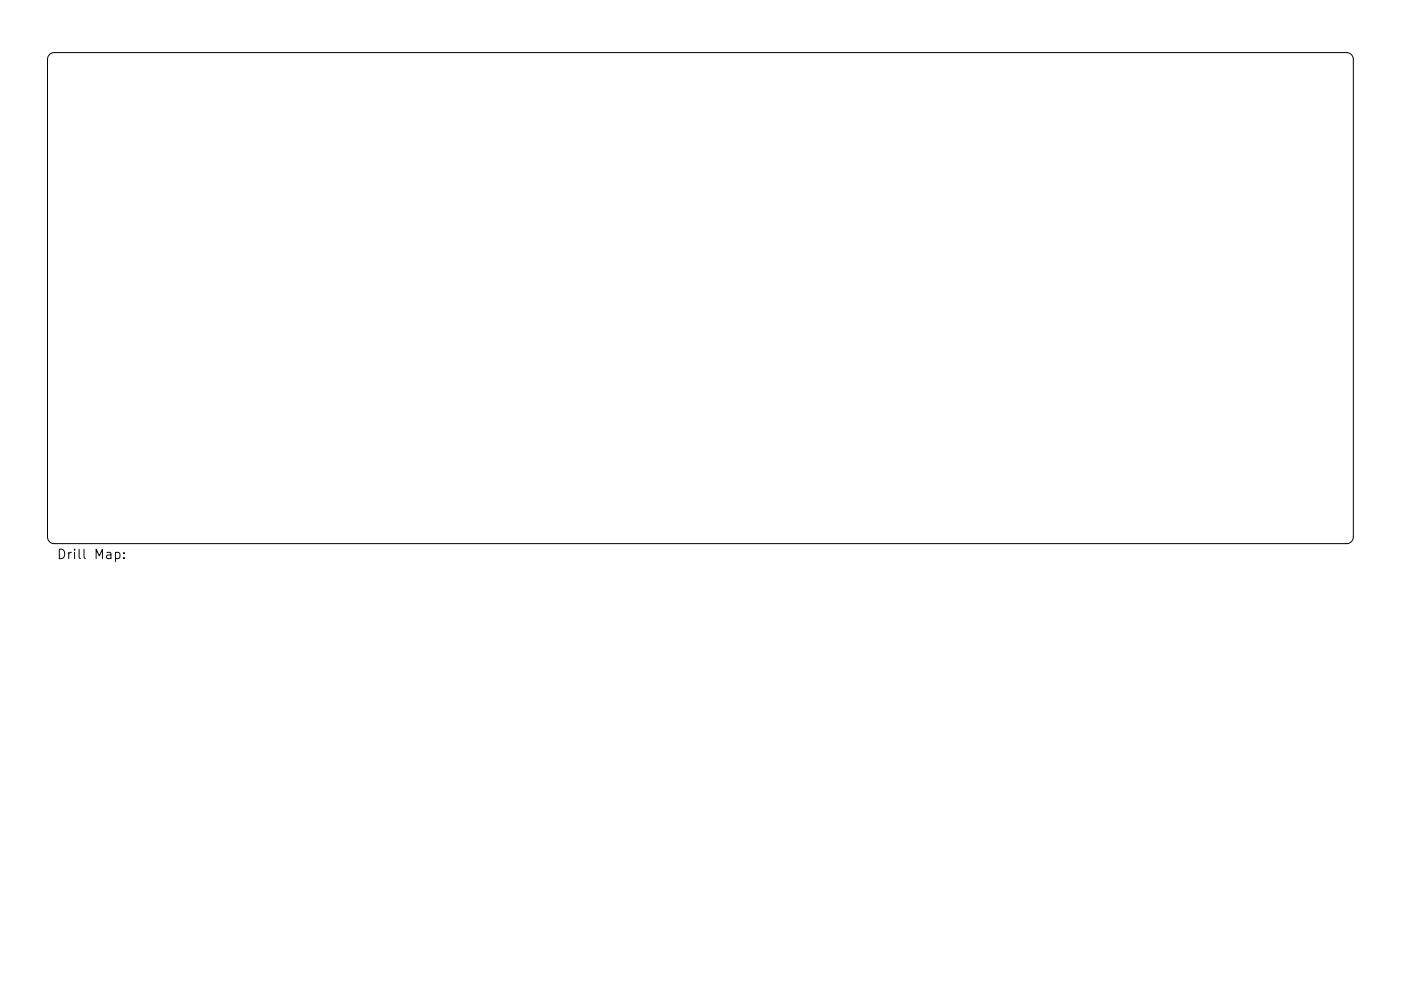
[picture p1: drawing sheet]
<svg xmlns="http://www.w3.org/2000/svg" width="297mm" height="210mm" viewBox="0 0 297 210" stroke-linecap="round" stroke-linejoin="round" font-family="sans-serif">
<defs><g id="words">
<text font-size="2.8" x="12" y="118.6">Drill Map:</text>
</g></defs>
<path d="M10.5 11.6l.4-.3 .6-.1h274a1.43 1.43 0 0 1 1.4 1.4v101.3a1.43 1.43 0 0 1-1.4 1.4h-274a1.43 1.43 0 0 1-1.4-1.4v-101.3l.1-.6zM24.5 117.3l.6-.1 .3 .4v.5l-.2 .3h-.7M26.3 118.3v.2M26.3 117.3v.2" fill="none" stroke="#000" stroke-width=".21"/>
<use href="#words"/>
</svg>
